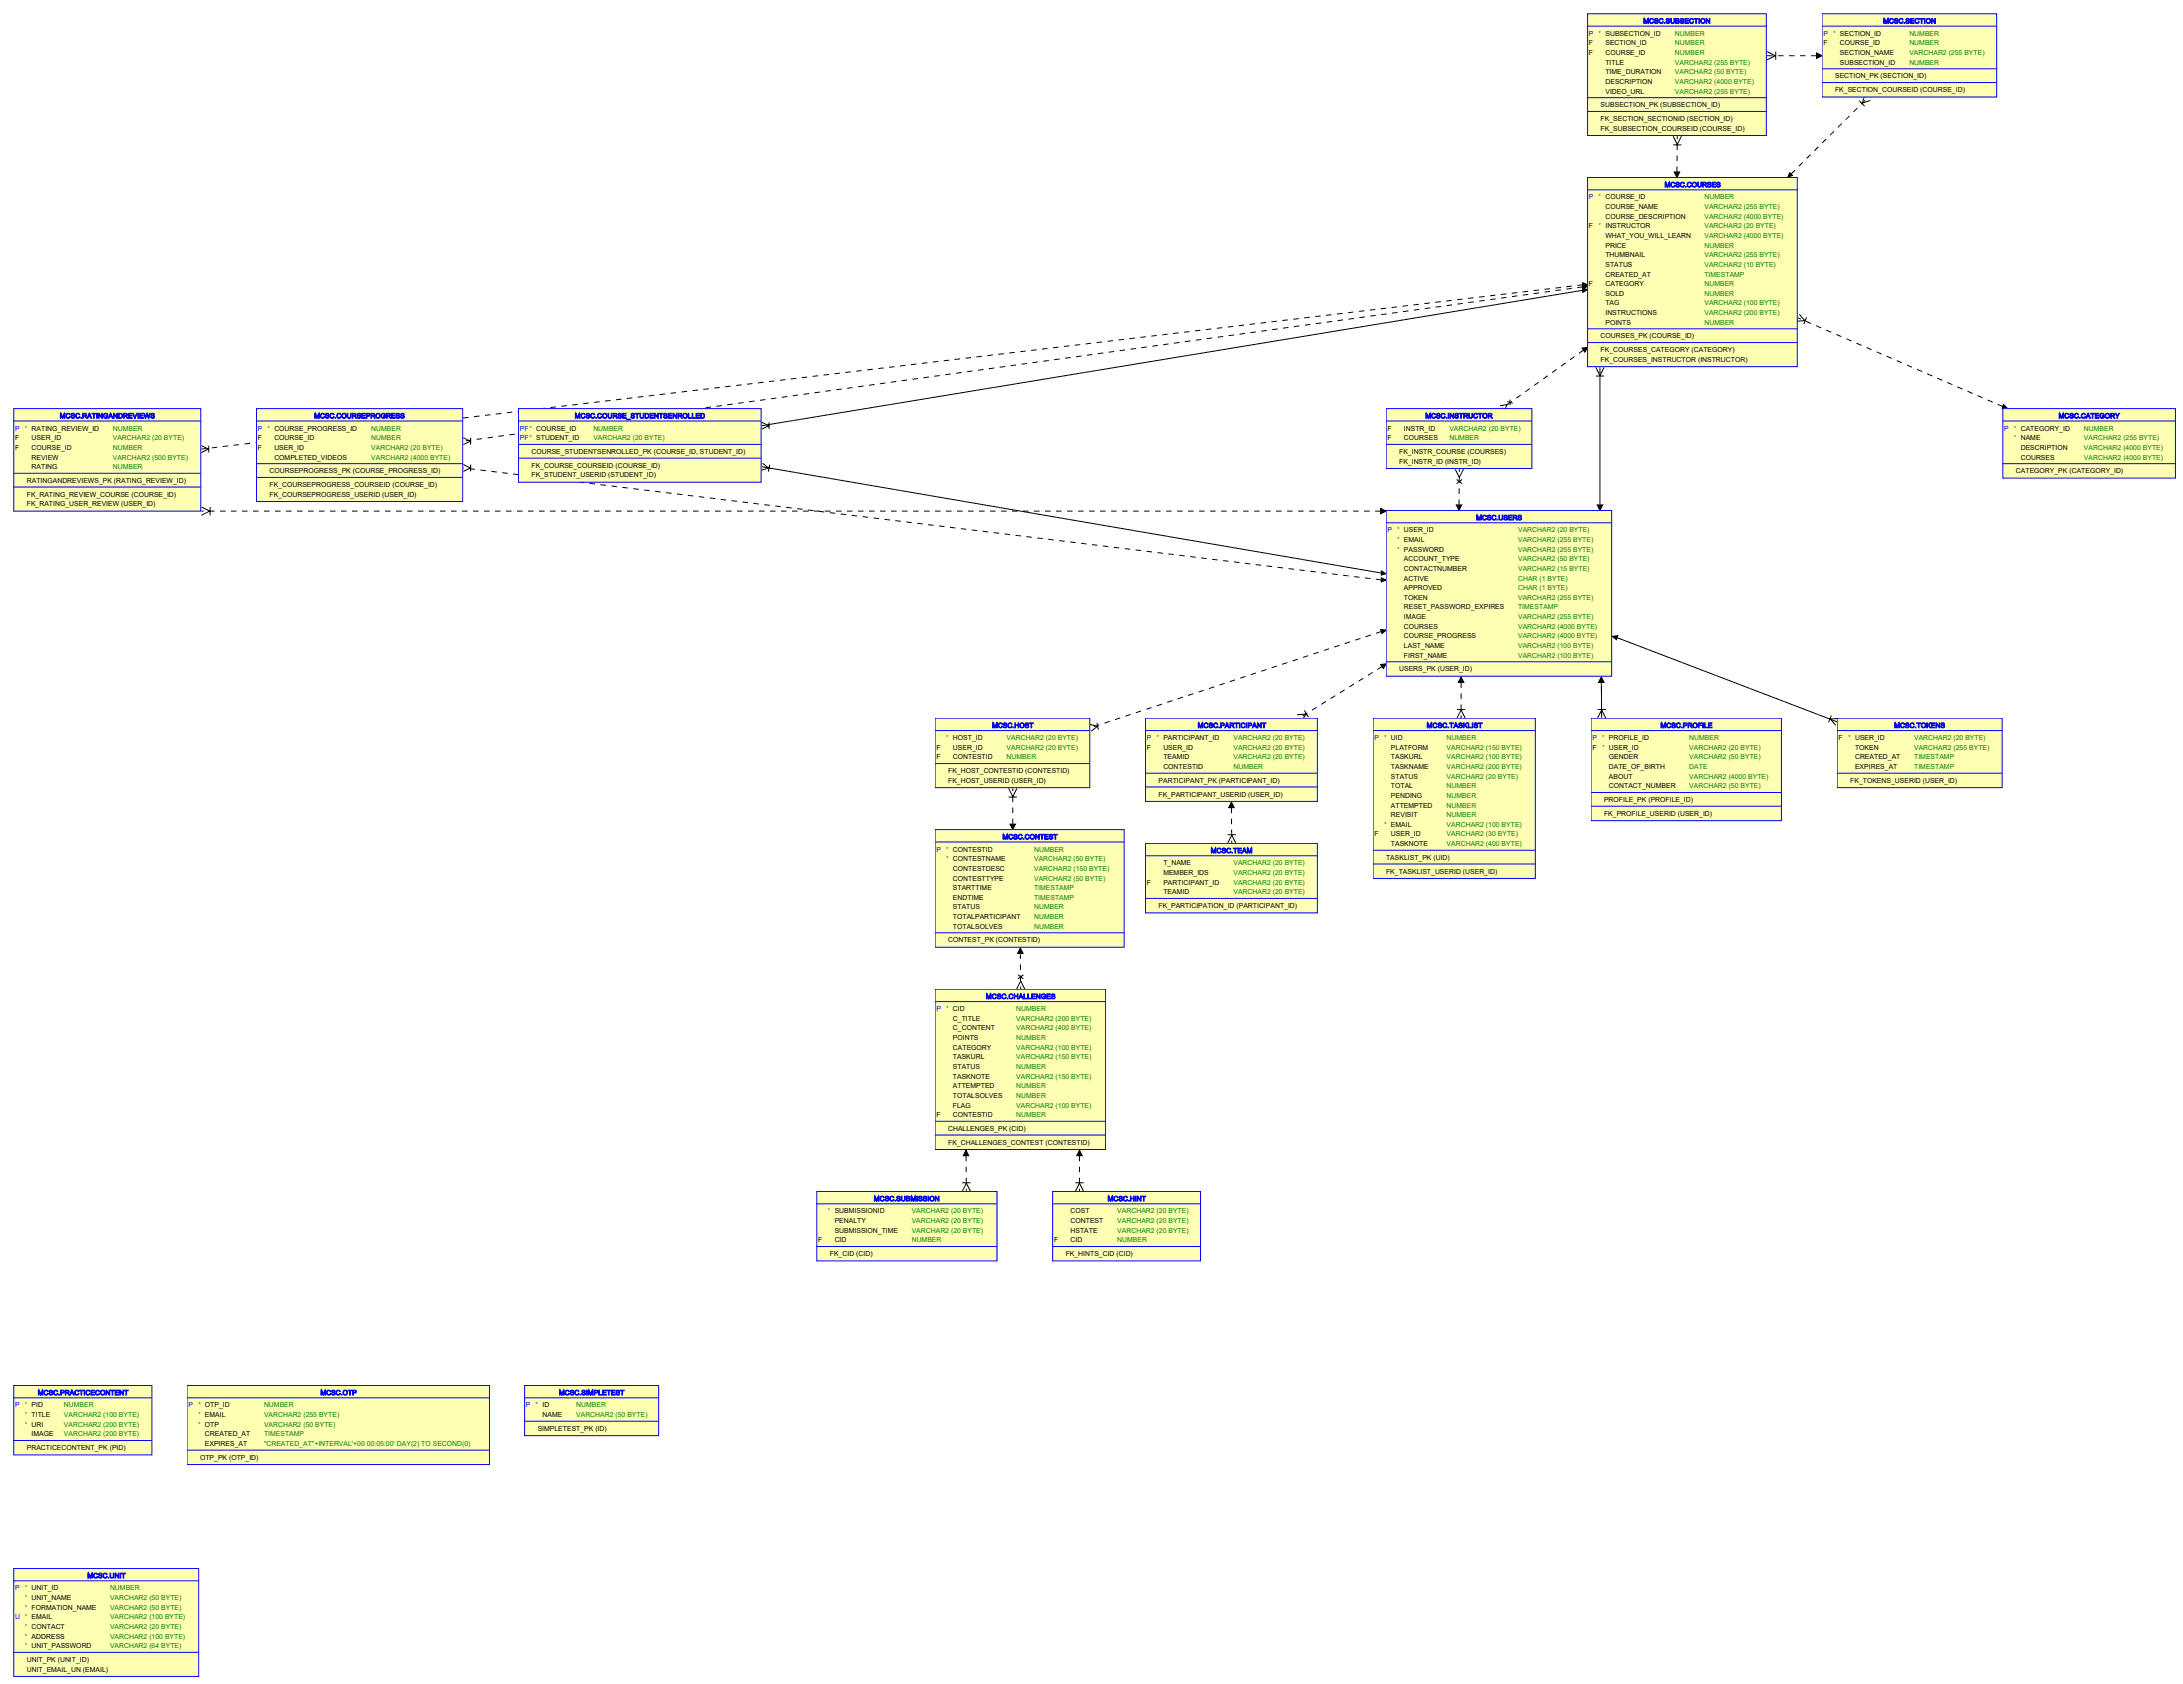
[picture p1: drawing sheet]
<svg xmlns="http://www.w3.org/2000/svg" width="1120mm" height="864mm" viewBox="0 0 1120 864" stroke-linecap="round" stroke-linejoin="round" font-family="sans-serif">
<defs><g id="words">
<g font-size="3.5" fill="#00f">
<text x="843" y="12">MCSC.SUBSECTION</text>
<text x="966" y="12">MCSC.SECTION</text>
<text x="815" y="18">P</text>
<text x="936" y="18">P</text>
<text x="854" y="96">MCSC.COURSES</text>
<text x="815" y="102">P</text>
<text x="31" y="214">MCSC.RATINGANDREVIEWS</text>
<text x="161" y="214">MCSC.COURSEPROGRESS</text>
<text x="295" y="214">MCSC.COURSE_STUDENTSENROLLED</text>
<text x="731" y="214">MCSC.INSTRUCTOR</text>
<text x="1056" y="214">MCSC.CATEGORY</text>
<text x="8" y="221">P</text>
<text x="132" y="221">P</text>
<text x="267" y="221">PF* COURSE_ID</text>
<text x="1028" y="221">P</text>
<text x="267" y="226">PF* STUDENT_ID</text>
<text x="757" y="267">MCSC.USERS</text>
<text x="712" y="273">P</text>
<text x="509" y="373">MCSC.HOST</text>
<text x="615" y="373">MCSC.PARTICIPANT</text>
<text x="732" y="373">MCSC.TASKLIST</text>
<text x="852" y="373">MCSC.PROFILE</text>
<text x="972" y="373">MCSC.TOKENS</text>
<text x="588" y="380">P</text>
<text x="705" y="380">P</text>
<text x="817" y="380">P</text>
<text x="514" y="430">MCSC.CONTEST</text>
<text x="480" y="437">P</text>
<text x="621" y="437">MCSC.TEAM</text>
<text x="506" y="512">MCSC.CHALLENGES</text>
<text x="480" y="519">P</text>
<text x="448" y="616">MCSC.SUBMISSION</text>
<text x="568" y="616">MCSC.HINT</text>
<text x="19" y="715">MCSC.PRACTICECONTENT</text>
<text x="164" y="715">MCSC.OTP</text>
<text x="287" y="715">MCSC.SIMPLETEST</text>
<text x="8" y="722">P</text>
<text x="97" y="722">P</text>
<text x="270" y="722">P</text>
<text x="45" y="809">MCSC.UNIT</text>
<text x="8" y="816">P</text>
<text x="8" y="830">U * EMAIL</text>
</g>
<g font-size="3.5">
<text x="815" y="23">F</text>
<text x="824" y="23">SECTION_ID</text>
<text x="936" y="23">F</text>
<text x="944" y="23">COURSE_ID</text>
<text x="815" y="28">F</text>
<text x="824" y="28">COURSE_ID</text>
<text x="944" y="28">SECTION_NAME</text>
<text x="824" y="33">TITLE</text>
<text x="944" y="33">SUBSECTION_ID</text>
<text x="824" y="38">TIME_DURATION</text>
<text x="942" y="40">SECTION_PK (SECTION_ID)</text>
<text x="824" y="43">DESCRIPTION</text>
<text x="824" y="48">VIDEO_URL</text>
<text x="942" y="47">FK_SECTION_COURSEID (COURSE_ID)</text>
<text x="821" y="55">SUBSECTION_PK (SUBSECTION_ID)</text>
<text x="821" y="62">FK_SECTION_SECTIONID (SECTION_ID)</text>
<text x="821" y="67">FK_SUBSECTION_COURSEID (COURSE_ID)</text>
<text x="824" y="107">COURSE_NAME</text>
<text x="824" y="112">COURSE_DESCRIPTION</text>
<text x="815" y="117">F</text>
<text x="824" y="122">WHAT_YOU_WILL_LEARN</text>
<text x="824" y="127">PRICE</text>
<text x="824" y="132">THUMBNAIL</text>
<text x="824" y="137">STATUS</text>
<text x="824" y="142">CREATED_AT</text>
<text x="815" y="147">F</text>
<text x="824" y="147">CATEGORY</text>
<text x="824" y="152">SOLD</text>
<text x="824" y="157">TAG</text>
<text x="824" y="162">INSTRUCTIONS</text>
<text x="824" y="167">POINTS</text>
<text x="821" y="174">COURSES_PK (COURSE_ID)</text>
<text x="821" y="181">FK_COURSES_CATEGORY (CATEGORY)</text>
<text x="821" y="186">FK_COURSES_INSTRUCTOR (INSTRUCTOR)</text>
<text x="712" y="221">F</text>
<text x="720" y="221">INSTR_ID</text>
<text x="8" y="226">F</text>
<text x="16" y="226">USER_ID</text>
<text x="132" y="226">F</text>
<text x="141" y="226">COURSE_ID</text>
<text x="712" y="226">F</text>
<text x="720" y="226">COURSES</text>
<text x="8" y="231">F</text>
<text x="16" y="231">COURSE_ID</text>
<text x="132" y="231">F</text>
<text x="141" y="231">USER_ID</text>
<text x="273" y="233">COURSE_STUDENTSENROLLED_PK (COURSE_ID, STUDENT_ID)</text>
<text x="718" y="233">FK_INSTR_COURSE (COURSES)</text>
<text x="1037" y="231">DESCRIPTION</text>
<text x="16" y="236">REVIEW</text>
<text x="141" y="236">COMPLETED_VIDEOS</text>
<text x="273" y="240">FK_COURSE_COURSEID (COURSE_ID)</text>
<text x="718" y="238">FK_INSTR_ID (INSTR_ID)</text>
<text x="1037" y="236">COURSES</text>
<text x="16" y="241">RATING</text>
<text x="138" y="243">COURSEPROGRESS_PK (COURSE_PROGRESS_ID)</text>
<text x="273" y="245">FK_STUDENT_USERID (STUDENT_ID)</text>
<text x="1034" y="243">CATEGORY_PK (CATEGORY_ID)</text>
<text x="14" y="248">RATINGANDREVIEWS_PK (RATING_REVIEW_ID)</text>
<text x="138" y="250">FK_COURSEPROGRESS_COURSEID (COURSE_ID)</text>
<text x="14" y="255">FK_RATING_REVIEW_COURSE (COURSE_ID)</text>
<text x="138" y="255">FK_COURSEPROGRESS_USERID (USER_ID)</text>
<text x="14" y="260">FK_RATING_USER_REVIEW (USER_ID)</text>
<text x="720" y="288">ACCOUNT_TYPE</text>
<text x="720" y="293">CONTACTNUMBER</text>
<text x="720" y="298">ACTIVE</text>
<text x="720" y="303">APPROVED</text>
<text x="720" y="308">TOKEN</text>
<text x="720" y="313">RESET_PASSWORD_EXPIRES</text>
<text x="720" y="318">IMAGE</text>
<text x="720" y="322">COURSES</text>
<text x="720" y="327">COURSE_PROGRESS</text>
<text x="720" y="332">LAST_NAME</text>
<text x="720" y="337">FIRST_NAME</text>
<text x="718" y="344">USERS_PK (USER_ID)</text>
<text x="943" y="380">F</text>
<text x="480" y="385">F</text>
<text x="480" y="389">F</text>
<text x="489" y="385">USER_ID</text>
<text x="489" y="389">CONTESTID</text>
<text x="588" y="385">F</text>
<text x="597" y="385">USER_ID</text>
<text x="597" y="389">TEAMID</text>
<text x="714" y="385">PLATFORM</text>
<text x="714" y="389">TASKURL</text>
<text x="817" y="385">F</text>
<text x="825" y="389">GENDER</text>
<text x="952" y="385">TOKEN</text>
<text x="952" y="389">CREATED_AT</text>
<text x="597" y="394">CONTESTID</text>
<text x="714" y="394">TASKNAME</text>
<text x="825" y="394">DATE_OF_BIRTH</text>
<text x="952" y="394">EXPIRES_AT</text>
<text x="486" y="397">FK_HOST_CONTESTID (CONTESTID)</text>
<text x="486" y="401">FK_HOST_USERID (USER_ID)</text>
<text x="594" y="401">PARTICIPANT_PK (PARTICIPANT_ID)</text>
<text x="714" y="399">STATUS</text>
<text x="825" y="399">ABOUT</text>
<text x="949" y="401">FK_TOKENS_USERID (USER_ID)</text>
<text x="714" y="404">TOTAL</text>
<text x="825" y="404">CONTACT_NUMBER</text>
<text x="594" y="409">FK_PARTICIPANT_USERID (USER_ID)</text>
<text x="714" y="409">PENDING</text>
<text x="823" y="411">PROFILE_PK (PROFILE_ID)</text>
<text x="714" y="414">ATTEMPTED</text>
<text x="714" y="419">REVISIT</text>
<text x="823" y="418">FK_PROFILE_USERID (USER_ID)</text>
<text x="705" y="429">F</text>
<text x="714" y="429">USER_ID</text>
<text x="714" y="434">TASKNOTE</text>
<text x="597" y="444">T_NAME</text>
<text x="711" y="441">TASKLIST_PK (UID)</text>
<text x="489" y="447">CONTESTDESC</text>
<text x="597" y="449">MEMBER_IDS</text>
<text x="711" y="448">FK_TASKLIST_USERID (USER_ID)</text>
<text x="489" y="452">CONTESTTYPE</text>
<text x="588" y="454">F</text>
<text x="597" y="454">PARTICIPANT_ID</text>
<text x="489" y="456">STARTTIME</text>
<text x="489" y="461">ENDTIME</text>
<text x="597" y="459">TEAMID</text>
<text x="489" y="466">STATUS</text>
<text x="594" y="466">FK_PARTICIPATION_ID (PARTICIPANT_ID)</text>
<text x="489" y="471">TOTALPARTICIPANT</text>
<text x="489" y="476">TOTALSOLVES</text>
<text x="486" y="483">CONTEST_PK (CONTESTID)</text>
<text x="489" y="524">C_TITLE</text>
<text x="489" y="528">C_CONTENT</text>
<text x="489" y="533">POINTS</text>
<text x="489" y="538">CATEGORY</text>
<text x="489" y="543">TASKURL</text>
<text x="489" y="548">STATUS</text>
<text x="489" y="553">TASKNOTE</text>
<text x="489" y="558">ATTEMPTED</text>
<text x="489" y="563">TOTALSOLVES</text>
<text x="489" y="568">FLAG</text>
<text x="480" y="573">F</text>
<text x="489" y="573">CONTESTID</text>
<text x="486" y="580">CHALLENGES_PK (CID)</text>
<text x="486" y="587">FK_CHALLENGES_CONTEST (CONTESTID)</text>
<text x="549" y="622">COST</text>
<text x="428" y="627">PENALTY</text>
<text x="549" y="627">CONTEST</text>
<text x="428" y="632">SUBMISSION_TIME</text>
<text x="549" y="632">HSTATE</text>
<text x="420" y="637">F</text>
<text x="428" y="637">CID</text>
<text x="541" y="637">F</text>
<text x="549" y="637">CID</text>
<text x="426" y="644">FK_CID (CID)</text>
<text x="547" y="644">FK_HINTS_CID (CID)</text>
<text x="278" y="727">NAME</text>
<text x="16" y="737">IMAGE</text>
<text x="105" y="737">CREATED_AT</text>
<text x="276" y="734">SIMPLETEST_PK (ID)</text>
<text x="14" y="744">PRACTICECONTENT_PK (PID)</text>
<text x="105" y="742">EXPIRES_AT</text>
<text x="103" y="749">OTP_PK (OTP_ID)</text>
<text x="14" y="852">UNIT_PK (UNIT_ID)</text>
<text x="14" y="857">UNIT_EMAIL_UN (EMAIL)</text>
</g>
<g font-size="3.5" fill="#f00">
<text x="820" y="18">* SUBSECTION_ID</text>
<text x="941" y="18">* SECTION_ID</text>
<text x="820" y="102">* COURSE_ID</text>
<text x="820" y="117">* INSTRUCTOR</text>
<text x="13" y="221">* RATING_REVIEW_ID</text>
<text x="137" y="221">* COURSE_PROGRESS_ID</text>
<text x="1033" y="221">* CATEGORY_ID</text>
<text x="1033" y="226">* NAME</text>
<text x="717" y="273">* USER_ID</text>
<text x="717" y="278">* EMAIL</text>
<text x="717" y="283">* PASSWORD</text>
<text x="485" y="380">* HOST_ID</text>
<text x="593" y="380">* PARTICIPANT_ID</text>
<text x="710" y="380">* UID</text>
<text x="822" y="380">* PROFILE_ID</text>
<text x="948" y="380">* USER_ID</text>
<text x="822" y="385">* USER_ID</text>
<text x="710" y="424">* EMAIL</text>
<text x="485" y="437">* CONTESTID</text>
<text x="485" y="442">* CONTESTNAME</text>
<text x="485" y="519">* CID</text>
<text x="425" y="622">* SUBMISSIONID</text>
<text x="13" y="722">* PID</text>
<text x="102" y="722">* OTP_ID</text>
<text x="275" y="722">* ID</text>
<text x="13" y="727">* TITLE</text>
<text x="13" y="732">* URI</text>
<text x="102" y="727">* EMAIL</text>
<text x="102" y="732">* OTP</text>
<text x="13" y="816">* UNIT_ID</text>
<text x="13" y="821">* UNIT_NAME</text>
<text x="13" y="825">* FORMATION_NAME</text>
<text x="13" y="835">* CONTACT</text>
<text x="13" y="840">* ADDRESS</text>
<text x="13" y="845">* UNIT_PASSWORD</text>
</g>
<g font-size="3.5" fill="#008000">
<text x="859" y="18">NUMBER</text>
<text x="859" y="23">NUMBER</text>
<text x="980" y="18">NUMBER</text>
<text x="980" y="23">NUMBER</text>
<text x="859" y="28">NUMBER</text>
<text x="980" y="28">VARCHAR2 (255 BYTE)</text>
<text x="859" y="33">VARCHAR2 (255 BYTE)</text>
<text x="980" y="33">NUMBER</text>
<text x="859" y="38">VARCHAR2 (50 BYTE)</text>
<text x="859" y="43">VARCHAR2 (4000 BYTE)</text>
<text x="859" y="48">VARCHAR2 (255 BYTE)</text>
<text x="875" y="102">NUMBER</text>
<text x="875" y="107">VARCHAR2 (255 BYTE)</text>
<text x="875" y="112">VARCHAR2 (4000 BYTE)</text>
<text x="875" y="117">VARCHAR2 (20 BYTE)</text>
<text x="875" y="122">VARCHAR2 (4000 BYTE)</text>
<text x="875" y="127">NUMBER</text>
<text x="875" y="132">VARCHAR2 (255 BYTE)</text>
<text x="875" y="137">VARCHAR2 (10 BYTE)</text>
<text x="875" y="142">TIMESTAMP</text>
<text x="875" y="147">NUMBER</text>
<text x="875" y="152">NUMBER</text>
<text x="875" y="157">VARCHAR2 (100 BYTE)</text>
<text x="875" y="162">VARCHAR2 (200 BYTE)</text>
<text x="875" y="167">NUMBER</text>
<text x="58" y="221">NUMBER</text>
<text x="190" y="221">NUMBER</text>
<text x="304" y="221">NUMBER</text>
<text x="744" y="221">VARCHAR2 (20 BYTE)</text>
<text x="1069" y="221">NUMBER</text>
<text x="58" y="226">VARCHAR2 (20 BYTE)</text>
<text x="190" y="226">NUMBER</text>
<text x="304" y="226">VARCHAR2 (20 BYTE)</text>
<text x="744" y="226">NUMBER</text>
<text x="1069" y="226">VARCHAR2 (255 BYTE)</text>
<text x="58" y="231">NUMBER</text>
<text x="190" y="231">VARCHAR2 (20 BYTE)</text>
<text x="1069" y="231">VARCHAR2 (4000 BYTE)</text>
<text x="58" y="236">VARCHAR2 (500 BYTE)</text>
<text x="190" y="236">VARCHAR2 (4000 BYTE)</text>
<text x="1069" y="236">VARCHAR2 (4000 BYTE)</text>
<text x="58" y="241">NUMBER</text>
<text x="779" y="273">VARCHAR2 (20 BYTE)</text>
<text x="779" y="278">VARCHAR2 (255 BYTE)</text>
<text x="779" y="283">VARCHAR2 (255 BYTE)</text>
<text x="779" y="288">VARCHAR2 (50 BYTE)</text>
<text x="779" y="293">VARCHAR2 (15 BYTE)</text>
<text x="779" y="298">CHAR (1 BYTE)</text>
<text x="779" y="303">CHAR (1 BYTE)</text>
<text x="779" y="308">VARCHAR2 (255 BYTE)</text>
<text x="779" y="313">TIMESTAMP</text>
<text x="779" y="318">VARCHAR2 (255 BYTE)</text>
<text x="779" y="322">VARCHAR2 (4000 BYTE)</text>
<text x="779" y="327">VARCHAR2 (4000 BYTE)</text>
<text x="779" y="332">VARCHAR2 (100 BYTE)</text>
<text x="779" y="337">VARCHAR2 (100 BYTE)</text>
<text x="516" y="380">VARCHAR2 (20 BYTE)</text>
<text x="633" y="380">VARCHAR2 (20 BYTE)</text>
<text x="742" y="380">NUMBER</text>
<text x="867" y="380">NUMBER</text>
<text x="982" y="380">VARCHAR2 (20 BYTE)</text>
<text x="516" y="385">VARCHAR2 (20 BYTE)</text>
<text x="516" y="389">NUMBER</text>
<text x="633" y="385">VARCHAR2 (20 BYTE)</text>
<text x="633" y="389">VARCHAR2 (20 BYTE)</text>
<text x="742" y="385">VARCHAR2 (150 BYTE)</text>
<text x="742" y="389">VARCHAR2 (100 BYTE)</text>
<text x="867" y="385">VARCHAR2 (20 BYTE)</text>
<text x="867" y="389">VARCHAR2 (50 BYTE)</text>
<text x="982" y="385">VARCHAR2 (255 BYTE)</text>
<text x="982" y="389">TIMESTAMP</text>
<text x="633" y="394">NUMBER</text>
<text x="742" y="394">VARCHAR2 (200 BYTE)</text>
<text x="867" y="394">DATE</text>
<text x="982" y="394">TIMESTAMP</text>
<text x="742" y="399">VARCHAR2 (20 BYTE)</text>
<text x="867" y="399">VARCHAR2 (4000 BYTE)</text>
<text x="742" y="404">NUMBER</text>
<text x="867" y="404">VARCHAR2 (50 BYTE)</text>
<text x="742" y="409">NUMBER</text>
<text x="742" y="414">NUMBER</text>
<text x="742" y="419">NUMBER</text>
<text x="742" y="424">VARCHAR2 (100 BYTE)</text>
<text x="742" y="429">VARCHAR2 (30 BYTE)</text>
<text x="531" y="437">NUMBER</text>
<text x="742" y="434">VARCHAR2 (400 BYTE)</text>
<text x="531" y="442">VARCHAR2 (50 BYTE)</text>
<text x="633" y="444">VARCHAR2 (20 BYTE)</text>
<text x="531" y="447">VARCHAR2 (150 BYTE)</text>
<text x="633" y="449">VARCHAR2 (20 BYTE)</text>
<text x="531" y="452">VARCHAR2 (50 BYTE)</text>
<text x="633" y="454">VARCHAR2 (20 BYTE)</text>
<text x="531" y="456">TIMESTAMP</text>
<text x="531" y="461">TIMESTAMP</text>
<text x="633" y="459">VARCHAR2 (20 BYTE)</text>
<text x="531" y="466">NUMBER</text>
<text x="531" y="471">NUMBER</text>
<text x="531" y="476">NUMBER</text>
<text x="521" y="519">NUMBER</text>
<text x="521" y="524">VARCHAR2 (200 BYTE)</text>
<text x="521" y="528">VARCHAR2 (400 BYTE)</text>
<text x="521" y="533">NUMBER</text>
<text x="521" y="538">VARCHAR2 (100 BYTE)</text>
<text x="521" y="543">VARCHAR2 (150 BYTE)</text>
<text x="521" y="548">NUMBER</text>
<text x="521" y="553">VARCHAR2 (150 BYTE)</text>
<text x="521" y="558">NUMBER</text>
<text x="521" y="563">NUMBER</text>
<text x="521" y="568">VARCHAR2 (100 BYTE)</text>
<text x="521" y="573">NUMBER</text>
<text x="468" y="622">VARCHAR2 (20 BYTE)</text>
<text x="573" y="622">VARCHAR2 (20 BYTE)</text>
<text x="468" y="627">VARCHAR2 (20 BYTE)</text>
<text x="573" y="627">VARCHAR2 (20 BYTE)</text>
<text x="468" y="632">VARCHAR2 (20 BYTE)</text>
<text x="573" y="632">VARCHAR2 (20 BYTE)</text>
<text x="468" y="637">NUMBER</text>
<text x="573" y="637">NUMBER</text>
<text x="33" y="722">NUMBER</text>
<text x="135" y="722">NUMBER</text>
<text x="296" y="722">NUMBER</text>
<text x="33" y="727">VARCHAR2 (100 BYTE)</text>
<text x="33" y="732">VARCHAR2 (200 BYTE)</text>
<text x="135" y="727">VARCHAR2 (255 BYTE)</text>
<text x="135" y="732">VARCHAR2 (50 BYTE)</text>
<text x="296" y="727">VARCHAR2 (50 BYTE)</text>
<text x="33" y="737">VARCHAR2 (200 BYTE)</text>
<text x="135" y="737">TIMESTAMP</text>
<text x="135" y="742">&quot;CREATED_AT&quot;+INTERVAL'+00 00:05:00' DAY(2) TO SECOND(0)</text>
<text x="56" y="816">NUMBER</text>
<text x="56" y="821">VARCHAR2 (50 BYTE)</text>
<text x="56" y="825">VARCHAR2 (50 BYTE)</text>
<text x="56" y="830">VARCHAR2 (100 BYTE)</text>
<text x="56" y="835">VARCHAR2 (20 BYTE)</text>
<text x="56" y="840">VARCHAR2 (100 BYTE)</text>
<text x="56" y="845">VARCHAR2 (64 BYTE)</text>
</g>
</g></defs>
<g fill="none" stroke="#000" stroke-width=".51">
<path d="M907 26l4 3-4 2M911 26v5M932 27l3 2-3 1zM954 52l3 2M957 49l-2 4 5-1M858 70l3 4 2-4M858 74h5M859 88h3l-2 3zM918 89l2 1-3 1zM812 145l3 1-3 1zM812 148l3 1-3 1zM812 146l3 1-3 1z"/>
<path d="M812 149l-421 69M812 179l3-1-2 3zM923 161l3 3-4 1M927 163l-1 3M819 188l2 5 2-5M819 193h4M821 188v71M391 217l3 1-3 2M395 217v3M769 208l4-1-1 4M773 206l3 1M775 205v3"/>
<path d="M1028 207l2 3h-3zM103 229l4 1-4 2M107 229v3M238 238l3 2-3 2M238 224l3 2-3 2M241 224v4M241 238v4M391 239l318 55M391 238l3 2-3 1M395 238l-1 4M103 260l5 2-5 2M108 260v4"/>
<path d="M747 241l2 4 2-4M747 259h3l-1 3zM747 246l3 2M750 246l-3 2M820 259h2l-1 3zM708 261l3 1-3 2zM709 293l2 1-2 1zM709 296l2 1-2 1zM708 323h3l-2 2zM827 326h3l-1 2zM830 327l113 43M708 341l3-1-1 3z"/>
<path d="M750 347l1 3h-3zM822 347l1 3h-3zM822 350v18M559 371l4 2-3 2M563 371l1 3M666 367l4-1-2 4M669 364l2 4M748 368l2-4 2 4M748 364h4M820 368l2-4 2 4M820 364h4M940 367l-2 3"/>
<path d="M943 368l-4 1 3 3M518 404l2 5 2-5M518 409h4M632 411l1 3h-3zM518 423h3l-1 2zM630 433l2-5 2 5M630 428h4M522 500l3 2M524 486l1 3h-3zM525 500l-3 2M522 507l2-4 2 4M496 590l1 3h-3z"/>
<path d="M554 590l1 3h-3zM494 611l2-4 2 4M494 607h4M552 611l2-4 2 4M552 607h4"/>
</g>
<g fill="#000">
<path d="M932 27l3 2-3 1zM859 88h3l-2 3zM918 89l2 1-3 1zM812 145l3 1-3 1zM812 148l3 1-3 1zM812 146l3 1-3 1zM812 179l3-1-2 3zM1028 207l2 3h-3zM708 261l3 1-3 2zM747 259h3l-1 3zM820 259h2l-1 3zM709 293l2 1-2 1z"/>
<path d="M709 296l2 1-2 1zM708 323h3l-2 2zM827 326h3l-1 2zM708 341l3-1-1 3zM750 347l1 3h-3zM822 347l1 3h-3zM632 411l1 3h-3zM518 423h3l-1 2zM524 486l1 3h-3zM496 590l1 3h-3zM554 590l1 3h-3z"/>
</g>
<g fill="none" stroke="#000" stroke-width=".51" stroke-dasharray="2.8 2.8" stroke-linecap="butt">
<path d="M932 29h-25M860 88l1-18M919 89l39-39M812 146l-709 84M812 147l-574 79M812 180l-41 30M1028 208l-105-45M749 259v-18M708 262h-605M709 297l-471-57M709 324l-149 49M709 342l-42 26"/>
<path d="M750 350v18M632 414v19M520 423v-19M524 489v18M496 593v18M554 593v18"/>
</g>
<path d="M588 433h88v35h-88z" fill="#ffffb4"/>
<path d="M588 433h88v35h-88zM588 439h88M588 461h88" fill="none" stroke="#00f" stroke-width=".51"/>
<path d="M943 368h84v36h-84z" fill="#ffffb4"/>
<path d="M943 368h84v36h-84zM943 375h84M943 397h84" fill="none" stroke="#00f" stroke-width=".51"/>
<path d="M704 368h84v82h-84z" fill="#ffffb4"/>
<path d="M704 368h84v82h-84zM704 375h83M704 436h83M704 443h83" fill="none" stroke="#00f" stroke-width=".51"/>
<path d="M7 710h71v36h-71z" fill="#ffffb4"/>
<path d="M7 710h71v36h-71zM7 717h71M7 739h71" fill="none" stroke="#00f" stroke-width=".51"/>
<path d="M132 210h105v47h-105z" fill="#ffffb4"/>
<path d="M132 210h105v47h-105zM132 216h105M132 238h105M132 245h105" fill="none" stroke="#00f" stroke-width=".51"/>
<path d="M96 710h155v41h-155z" fill="#ffffb4"/>
<path d="M96 710h155v41h-155zM96 717h155M96 744h155" fill="none" stroke="#00f" stroke-width=".51"/>
<path d="M711 210h75v30h-75z" fill="#ffffb4"/>
<path d="M711 210h75v30h-75zM711 216h75M711 228h75" fill="none" stroke="#00f" stroke-width=".51"/>
<path d="M269 710h69v26h-69z" fill="#ffffb4"/>
<path d="M269 710h69v26h-69zM269 717h69M269 729h69" fill="none" stroke="#00f" stroke-width=".51"/>
<path d="M588 368h88v43h-88z" fill="#ffffb4"/>
<path d="M588 368h88v43h-88zM588 375h88M588 397h88M588 404h88" fill="none" stroke="#00f" stroke-width=".51"/>
<path d="M266 210h125v37h-125z" fill="#ffffb4"/>
<path d="M266 210h125v37h-125zM266 216h124M266 228h124M266 235h124" fill="none" stroke="#00f" stroke-width=".51"/>
<path d="M815 7h91v62h-91z" fill="#ffffb4"/>
<path d="M815 7h91v62h-91zM815 13h91M815 50h91M815 57h91" fill="none" stroke="#00f" stroke-width=".51"/>
<path d="M480 507h87v82h-87z" fill="#ffffb4"/>
<path d="M480 507h87v82h-87zM480 514h87M480 575h87M480 582h87" fill="none" stroke="#00f" stroke-width=".51"/>
<path d="M540 611h76v36h-76z" fill="#ffffb4"/>
<path d="M540 611h76v36h-76zM540 617h76M540 639h76" fill="none" stroke="#00f" stroke-width=".51"/>
<path d="M711 262h116v85h-116z" fill="#ffffb4"/>
<path d="M711 262h116v85h-116zM711 268h116M711 339h116" fill="none" stroke="#00f" stroke-width=".51"/>
<path d="M419 611h93v36h-93z" fill="#ffffb4"/>
<path d="M419 611h93v36h-93zM419 617h92M419 639h92" fill="none" stroke="#00f" stroke-width=".51"/>
<path d="M816 368h98v53h-98z" fill="#ffffb4"/>
<path d="M816 368h98v53h-98zM816 375h98M816 406h98M816 413h98" fill="none" stroke="#00f" stroke-width=".51"/>
<path d="M480 368h79v36h-79z" fill="#ffffb4"/>
<path d="M480 368h79v36h-79zM480 375h79M480 392h79" fill="none" stroke="#00f" stroke-width=".51"/>
<path d="M480 425h97v61h-97z" fill="#ffffb4"/>
<path d="M480 425h97v61h-97zM480 432h96M480 478h96" fill="none" stroke="#00f" stroke-width=".51"/>
<path d="M7 804h95v56h-95z" fill="#ffffb4"/>
<path d="M7 804h95v56h-95zM7 811h95M7 847h95" fill="none" stroke="#00f" stroke-width=".51"/>
<path d="M1028 210h88v35h-88z" fill="#ffffb4"/>
<path d="M1028 210h88v35h-88zM1028 216h88M1028 238h88" fill="none" stroke="#00f" stroke-width=".51"/>
<path d="M815 91h107v97h-107z" fill="#ffffb4"/>
<path d="M815 91h107v97h-107zM815 97h107M815 169h107M815 176h107" fill="none" stroke="#00f" stroke-width=".51"/>
<path d="M7 210h96v52h-96z" fill="#ffffb4"/>
<path d="M7 210h96v52h-96zM7 216h96M7 243h96M7 250h96" fill="none" stroke="#00f" stroke-width=".51"/>
<path d="M935 7h89v43h-89z" fill="#ffffb4"/>
<path d="M935 7h89v43h-89zM935 13h89M935 35h89M935 42h89" fill="none" stroke="#00f" stroke-width=".51"/>
<use href="#words"/>
</svg>
